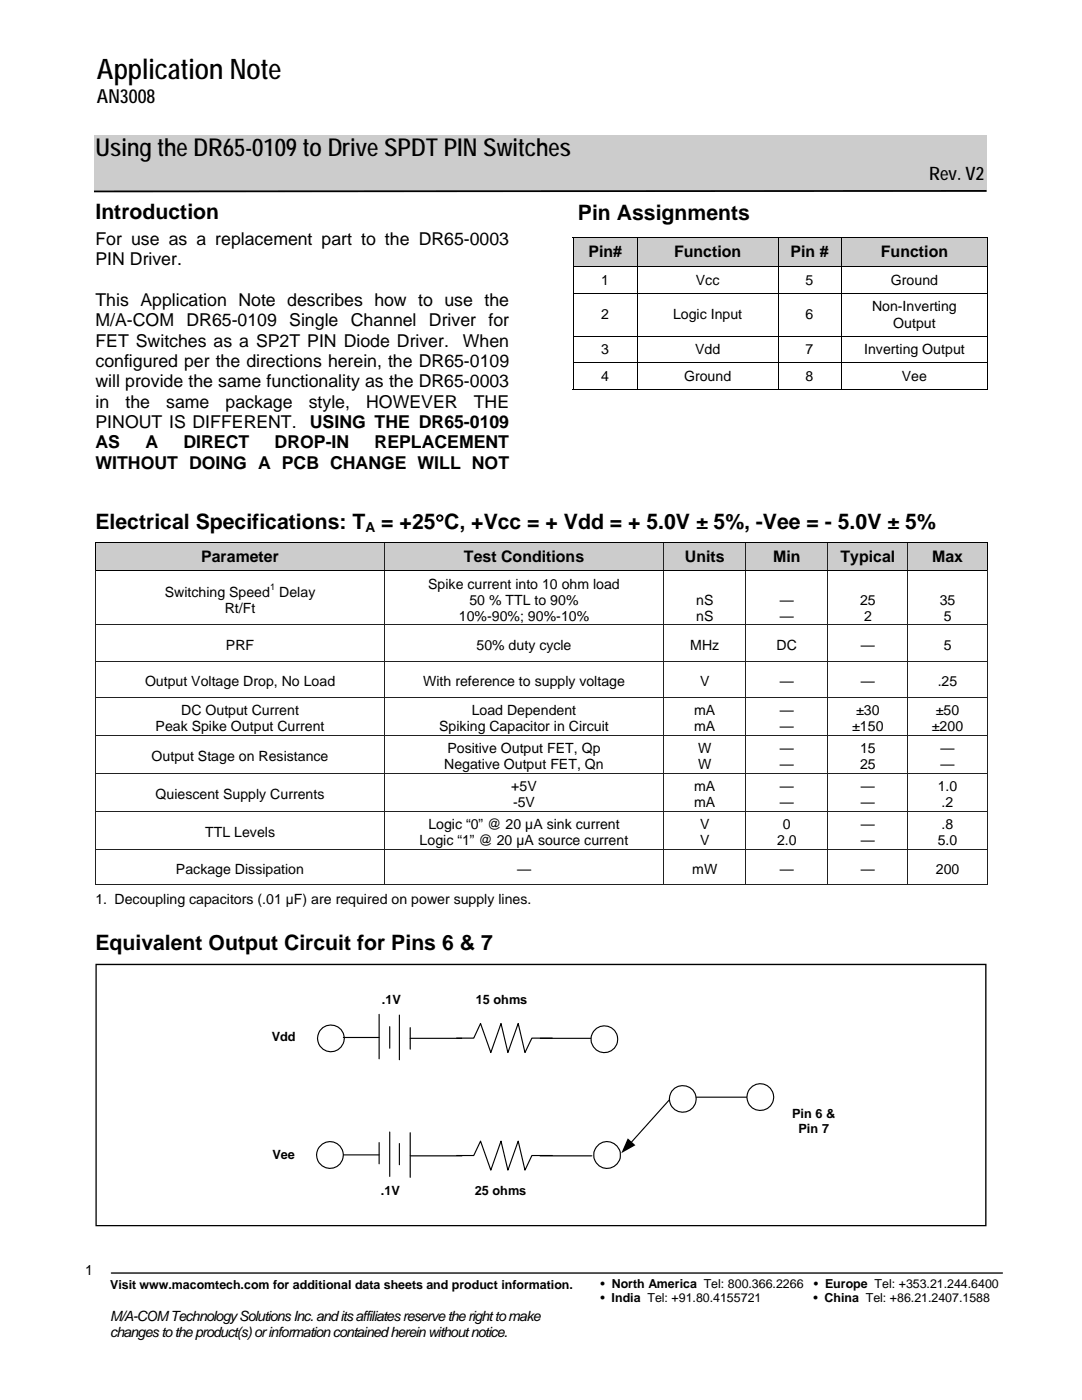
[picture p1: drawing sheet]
<svg xmlns="http://www.w3.org/2000/svg" width="216mm" height="279mm" viewBox="0 0 216 279" stroke-linecap="round" stroke-linejoin="round" font-family="sans-serif">
<defs><g id="words">
<text font-size="5.7" x="19.3" y="15.8">Application Note</text>
<text font-size="4.9" x="19" y="31.1">Using the DR65-0109 to Drive SPDT PIN Switches</text>
<g font-size="4.2">
<text x="19" y="43.8">Introduction</text>
<text x="115.3" y="44">Pin Assignments</text>
<text x="19" y="105.6">Electrical Specifications: T</text>
<text x="76.1" y="105.6">= +25°C, +Vcc = + Vdd = + 5.0V ± 5%, -Vee = - 5.0V ± 5%</text>
<text x="19" y="189.6">Equivalent Output Circuit for Pins 6 &amp; 7</text>
</g>
<text font-size="3.9" x="19.3" y="20.6">AN3008</text>
<text font-size="3.7" x="185.4" y="35.9">Rev. V2</text>
<g font-size="3.5">
<text x="19" y="48.9">For use as a replacement part to the DR65-0003</text>
<text x="19" y="52.9">PIN Driver.</text>
<text x="19" y="61.1">This Application Note describes how to use the</text>
<text x="19" y="65.1">M/A-COM DR65-0109 Single Channel Driver for</text>
<text x="19" y="69.2">FET Switches as a SP2T PIN Diode Driver.</text>
<text x="92.4" y="69.2">When</text>
<text x="19" y="73.2">configured per the directions herein, the DR65-0109</text>
<text x="19" y="77.3">will provide the same functionality as the DR65-0003</text>
<text x="19" y="81.3">in</text>
<text x="25" y="81.3">the</text>
<text x="33.2" y="81.3">same</text>
<text x="45" y="81.3">package</text>
<text x="61.6" y="81.3">style,</text>
<text x="73.1" y="81.3">HOWEVER</text>
<text x="94.5" y="81.3">THE</text>
<text x="19" y="85.4">PINOUT IS DIFFERENT.</text>
<text x="19" y="89.5">AS</text>
<text x="29" y="89.5">A</text>
<text x="36.6" y="89.5">DIRECT</text>
<text x="54.8" y="89.5">DROP-IN</text>
<text x="61.8" y="85.4">USING THE DR65-0109</text>
<text x="74.7" y="89.5">REPLACEMENT</text>
<text x="19" y="93.5">WITHOUT DOING A PCB CHANGE WILL NOT</text>
</g>
<g font-size="3.2">
<text x="117.4" y="51.4">Pin#</text>
<text x="134.5" y="51.4">Function</text>
<text x="157.7" y="51.4">Pin #</text>
<text x="175.8" y="51.4">Function</text>
<text x="40.2" y="112.1">Parameter</text>
<text x="92.6" y="112.1">Test Conditions</text>
<text x="136.7" y="112.1">Units</text>
<text x="154.3" y="112.1">Min</text>
<text x="167.7" y="112.1">Typical</text>
<text x="186" y="112.1">Max</text>
</g>
<g font-size="2.8">
<text x="120" y="56.8">1</text>
<text x="138.9" y="56.8">Vcc</text>
<text x="160.8" y="56.8">5</text>
<text x="177.8" y="56.8">Ground</text>
<text x="120" y="63.8">2</text>
<text x="134.3" y="63.8">Logic Input</text>
<text x="160.8" y="63.8">6</text>
<text x="174" y="62.1">Non-Inverting</text>
<text x="178.2" y="65.4">Output</text>
<text x="120" y="70.7">3</text>
<text x="138.7" y="70.7">Vdd</text>
<text x="160.8" y="70.7">7</text>
<text x="172.4" y="70.7">Inverting Output</text>
<text x="120" y="76.1">4</text>
<text x="136.5" y="76.1">Ground</text>
<text x="160.8" y="76.1">8</text>
<text x="180" y="76.1">Vee</text>
<text x="73" y="106.2">A</text>
<text x="32.9" y="119.1">Switching Speed Delay</text>
<text x="85.4" y="117.5">Spike current into 10 ohm load</text>
<text x="44.9" y="122.3">Rt/Ft</text>
<text x="91.6" y="124">10%-90%; 90%-10%</text>
<text x="93.7" y="120.7">50 % TTL to 90%</text>
<text x="138.9" y="120.7">nS</text>
<text x="138.9" y="124">nS</text>
<text x="155.6" y="120.7">—</text>
<text x="155.6" y="124">—</text>
<text x="171.6" y="120.7">25</text>
<text x="172.4" y="124">2</text>
<text x="187.5" y="120.7">35</text>
<text x="188.3" y="124">5</text>
<text x="45.1" y="129.7">PRF</text>
<text x="95.1" y="129.7">50% duty cycle</text>
<text x="137.7" y="129.7">MHz</text>
<text x="155" y="129.7">DC</text>
<text x="171.8" y="129.7">—</text>
<text x="188.3" y="129.7">5</text>
<text x="28.9" y="136.9">Output Voltage Drop, No Load</text>
<text x="84.4" y="136.9">With reference to supply voltage</text>
<text x="139.7" y="136.9">V</text>
<text x="155.6" y="136.9">—</text>
<text x="171.8" y="136.9">—</text>
<text x="187.1" y="136.9">.25</text>
<text x="36.2" y="142.7">DC Output Current</text>
<text x="94.1" y="142.7">Load Dependent</text>
<text x="138.5" y="142.7">mA</text>
<text x="155.6" y="142.7">—</text>
<text x="170.8" y="142.7">±30</text>
<text x="186.7" y="142.7">±50</text>
<text x="31.1" y="146">Peak Spike Output Current</text>
<text x="87.6" y="146">Spiking Capacitor in Circuit</text>
<text x="138.5" y="146">mA</text>
<text x="155.6" y="146">—</text>
<text x="170.1" y="146">±150</text>
<text x="185.9" y="146">±200</text>
<text x="30.2" y="151.9">Output Stage on Resistance</text>
<text x="88.6" y="153.6">Negative Output FET, Qn</text>
<text x="89.3" y="150.3">Positive Output FET, Qp</text>
<text x="139.3" y="150.3">W</text>
<text x="139.3" y="153.6">W</text>
<text x="155.6" y="150.3">—</text>
<text x="155.6" y="153.6">—</text>
<text x="171.6" y="150.3">15</text>
<text x="171.6" y="153.6">25</text>
<text x="187.7" y="150.3">—</text>
<text x="187.7" y="153.6">—</text>
<text x="31.1" y="159.5">Quiescent Supply Currents</text>
<text x="102" y="157.9">+5V</text>
<text x="102.4" y="161.1">-5V</text>
<text x="138.5" y="157.9">mA</text>
<text x="138.5" y="161.1">mA</text>
<text x="155.6" y="157.9">—</text>
<text x="155.6" y="161.1">—</text>
<text x="171.8" y="157.9">—</text>
<text x="171.8" y="161.1">—</text>
<text x="187.1" y="157.9">1.0</text>
<text x="187.9" y="161.1">.2</text>
<text x="40.9" y="167.1">TTL Levels</text>
<text x="85.5" y="165.5">Logic “0” @ 20 µA sink current</text>
<text x="139.7" y="165.5">V</text>
<text x="156.2" y="165.5">0</text>
<text x="171.8" y="165.5">—</text>
<text x="187.9" y="165.5">.8</text>
<text x="83.7" y="168.7">Logic “1” @ 20 µA source current</text>
<text x="139.7" y="168.7">V</text>
<text x="155" y="168.7">2.0</text>
<text x="171.8" y="168.7">—</text>
<text x="187.1" y="168.7">5.0</text>
<text x="35.1" y="174.4">Package Dissipation</text>
<text x="103.2" y="174.4">—</text>
<text x="138.1" y="174.4">mW</text>
<text x="155.6" y="174.4">—</text>
<text x="171.8" y="174.4">—</text>
<text x="186.7" y="174.4">200</text>
<text x="19" y="180.4">1. Decoupling capacitors (.01 µF) are required on power supply lines.</text>
<text x="17" y="254.4">1</text>
<text x="22" y="263.6">M/A-COM Technology Solutions Inc. and its affiliates reserve the right to make</text>
<text x="22" y="266.9">changes to the product(s) or information contained herein without notice.</text>
</g>
<g font-size="2.5">
<text x="76.2" y="200.5">.1V</text>
<text x="94.9" y="200.5">15 ohms</text>
<text x="54.2" y="207.8">Vdd</text>
<text x="158.1" y="223.1">Pin 6 &amp;</text>
<text x="159.3" y="226.2">Pin 7</text>
<text x="54.4" y="231.2">Vee</text>
<text x="76" y="238.5">.1V</text>
<text x="94.7" y="238.5">25 ohms</text>
<text x="22" y="257.2">Visit www.macomtech.com for additional data sheets and product information.</text>
<text x="119.8" y="257">• North America Tel: 800.366.2266</text>
<text x="162.4" y="257">• Europe Tel: +353.21.244.6400</text>
<text x="119.8" y="259.9">• India Tel: +91.80.4155721</text>
<text x="162.3" y="259.9">• China Tel: +86.21.2407.1588</text>
</g>
<text font-size="1.8" x="53.9" y="117.8">1</text>
</g></defs>
<path d="M18.8 26.9h178v11.3h-178z" fill="#ccc"/>
<path d="M196.8 38.1l-178 .1" fill="none" stroke="#000" stroke-width=".35"/>
<path d="M22.2 254.1h177.8" fill="none" stroke="#000" stroke-width=".26"/>
<g fill="#fff">
<path d="M10 250.8h9.6v6.3h-9.6z"/>
<path d="M19 39.7h82.6v58h-82.6z"/>
</g>
<g fill="#ccc">
<path d="M114.3 47.4h12.9v5.7h-12.9z"/>
<path d="M127.2 47.4h28v5.7h-28z"/>
<path d="M155.2 47.4h12.7v5.7h-12.7z"/>
<path d="M167.9 47.4h29.2v5.7h-29.2z"/>
</g>
<g fill="#fff">
<path d="M114.3 53.1h12.9v5.4h-12.9z"/>
<path d="M127.2 53.1h28v5.4h-28z"/>
<path d="M155.2 53.1h12.7v5.4h-12.7z"/>
<path d="M167.9 53.1h29.2v5.4h-29.2z"/>
<path d="M114.3 58.5h12.9v8.6h-12.9z"/>
<path d="M127.2 58.5h28v8.6h-28z"/>
<path d="M155.2 58.5h12.7v8.6h-12.7z"/>
<path d="M167.9 58.5h29.2v8.6h-29.2z"/>
<path d="M114.3 67.1h12.9v5.3h-12.9z"/>
<path d="M127.2 67.1h28v5.3h-28z"/>
<path d="M155.2 67.1h12.7v5.3h-12.7z"/>
<path d="M167.9 67.1h29.2v5.3h-29.2z"/>
<path d="M114.3 72.4h12.9v5.4h-12.9z"/>
<path d="M127.2 72.4h28v5.4h-28z"/>
<path d="M155.2 72.4h12.7v5.4h-12.7z"/>
<path d="M167.9 72.4h29.2v5.4h-29.2z"/>
</g>
<path d="M114.3 47.4h82.8M114.4 47.4v30.3M114.4 53.2h82.6M114.4 58.5h82.6M127.2 47.5v30.2M155.2 47.5v30.2M167.9 47.5v30.2M197.1 47.4v30.3M114.3 77.8h82.8M114.4 67.1h82.6M114.4 72.4h82.6" fill="none" stroke="#000" stroke-width=".2"/>
<path d="M114.3 38.9h82.5v7.9h-82.5z" fill="#fff"/>
<path d="M19 100h177.8v7.9h-177.8z" fill="#fffffe"/>
<g fill="#ccc">
<path d="M19 108.2h57.7v5.7h-57.7z"/>
<path d="M76.7 108.2h55.8v5.7h-55.8z"/>
<path d="M132.5 108.2h16.3v5.7h-16.3z"/>
<path d="M148.8 108.2h16.4v5.7h-16.4z"/>
<path d="M165.2 108.2h16v5.7h-16z"/>
<path d="M181.2 108.2h15.9v5.7h-15.9z"/>
</g>
<g fill="#fffffe">
<path d="M19 113.9h57.7v10.8h-57.7z"/>
<path d="M76.7 113.9h55.8v10.8h-55.8z"/>
<path d="M132.5 113.9h16.3v10.8h-16.3z"/>
<path d="M148.8 113.9h16.4v10.8h-16.4z"/>
<path d="M165.2 113.9h16v10.8h-16z"/>
<path d="M181.2 113.9h15.9v10.8h-15.9z"/>
<path d="M19 124.7h57.7v7.2h-57.7z"/>
<path d="M76.7 124.7h55.8v7.2h-55.8z"/>
<path d="M132.5 124.7h16.3v7.2h-16.3z"/>
<path d="M148.8 124.7h16.4v7.2h-16.4z"/>
<path d="M165.2 124.7h16v7.2h-16z"/>
<path d="M181.2 124.7h15.9v7.2h-15.9z"/>
<path d="M19 131.9h57.7v7.2h-57.7z"/>
<path d="M76.7 131.9h55.8v7.2h-55.8z"/>
<path d="M132.5 131.9h16.3v7.2h-16.3z"/>
<path d="M148.8 131.9h16.4v7.2h-16.4z"/>
<path d="M165.2 131.9h16v7.2h-16z"/>
<path d="M181.2 131.9h15.9v7.2h-15.9z"/>
<path d="M19 139.1h57.7v7.6h-57.7z"/>
<path d="M76.7 139.1h55.8v7.6h-55.8z"/>
<path d="M132.5 139.1h16.3v7.6h-16.3z"/>
<path d="M148.8 139.1h16.4v7.6h-16.4z"/>
<path d="M165.2 139.1h16v7.6h-16z"/>
<path d="M181.2 139.1h15.9v7.6h-15.9z"/>
<path d="M19 146.7h57.7v7.6h-57.7z"/>
<path d="M76.7 146.7h55.8v7.6h-55.8z"/>
<path d="M132.5 146.7h16.3v7.6h-16.3z"/>
<path d="M148.8 146.7h16.4v7.6h-16.4z"/>
<path d="M165.2 146.7h16v7.6h-16z"/>
<path d="M181.2 146.7h15.9v7.6h-15.9z"/>
<path d="M19 154.3h57.7v7.6h-57.7z"/>
<path d="M76.7 154.3h55.8v7.6h-55.8z"/>
<path d="M132.5 154.3h16.3v7.6h-16.3z"/>
<path d="M148.8 154.3h16.4v7.6h-16.4z"/>
<path d="M165.2 154.3h16v7.6h-16z"/>
<path d="M181.2 154.3h15.9v7.6h-15.9z"/>
<path d="M19 161.9h57.7v7.6h-57.7z"/>
<path d="M76.7 161.9h55.8v7.6h-55.8z"/>
<path d="M132.5 161.9h16.3v7.6h-16.3z"/>
<path d="M148.8 161.9h16.4v7.6h-16.4z"/>
<path d="M165.2 161.9h16v7.6h-16z"/>
<path d="M181.2 161.9h15.9v7.6h-15.9z"/>
<path d="M19 169.5h57.7v7.2h-57.7z"/>
<path d="M76.7 169.5h55.8v7.2h-55.8z"/>
<path d="M132.5 169.5h16.3v7.2h-16.3z"/>
<path d="M148.8 169.5h16.4v7.2h-16.4z"/>
<path d="M165.2 169.5h16v7.2h-16z"/>
<path d="M181.2 169.5h15.9v7.2h-15.9z"/>
</g>
<path d="M19 108.3h178.1M19.1 108.2v5.7M19.2 113.9h177.7M197 108.2v5.7" fill="none" stroke="#000" stroke-width=".2"/>
<g fill="none" stroke="#212120" stroke-width=".2">
<path d="M19.1 113.9v62.6M76.7 108.4v5.4M76.7 114v62.5M132.5 108.4v5.4M132.5 114v62.5M148.9 108.4v5.4M148.9 114v62.5M165.2 108.4v5.4M165.2 114v62.5M181.2 108.4v5.4M181.2 114v62.5M197 113.9v62.6"/>
<path d="M19.2 124.7h177.7M19.2 131.9h177.7M19.2 139.1h177.7M19.2 146.7h177.7M19.2 154.3h177.7M19 176.6h178.1M19.2 161.9h177.7M19.2 169.5h177.7"/>
</g>
<g fill="#fffffe">
<path d="M19 177h177.8v4.8h-177.8z"/>
<path d="M19 184.1h177.8v8h-177.8z"/>
</g>
<circle cx="66" cy="207.2" r="2.67" fill="#fff" stroke="#000" stroke-width=".23"/>
<g fill="none" stroke="#000" stroke-width=".23">
<path d="M68.5 207.1h7.1M75.6 202.4v8.9M77.8 204.9v4.3M79.7 202.6v8.9M81.9 205.1v4.3M81.9 207.2h10.3M91.1 207.2h3.4l1.4-2.9 2 5.8 2.1-5.8 1.3 5.8 2.1-5.8 1.4 5.8 1.3-2.9h4.1M107.8 207.2h10.3M133.6 219.5l-7.7 8.6M138.9 219h10.3M68.5 230.5h7.1M81.9 230.7h10.3"/>
<path d="M91.1 230.6h3.4l1.4-2.9 2 5.8 2.1-5.8 1.3 5.8 2.1-5.8 1.4 5.8 1.3-2.9h4.1M107.8 230.7h10.3"/>
</g>
<path d="M125.3 227.2l1.5 1.4-2.8 1.5z" fill="#000"/>
<g fill="#fff" stroke="#000" stroke-width=".23">
<circle cx="120.6" cy="207.4" r="2.66"/>
<circle cx="65.8" cy="230.5" r="2.68"/>
<circle cx="121.1" cy="230.5" r="2.66"/>
<circle cx="136.2" cy="219.3" r="2.66"/>
<circle cx="151.7" cy="219" r="2.67"/>
</g>
<path d="M75.6 228v4.3M77.8 225.9v8.9M79.7 228.2v4.3M81.9 226.1v8.9" fill="none" stroke="#000" stroke-width=".23"/>
<path d="M19 192.3v52.4h177.8v-52.4zM19.3 192.6h177.3v51.9h-177.3z" fill="#000"/>
<use href="#words"/>
</svg>
